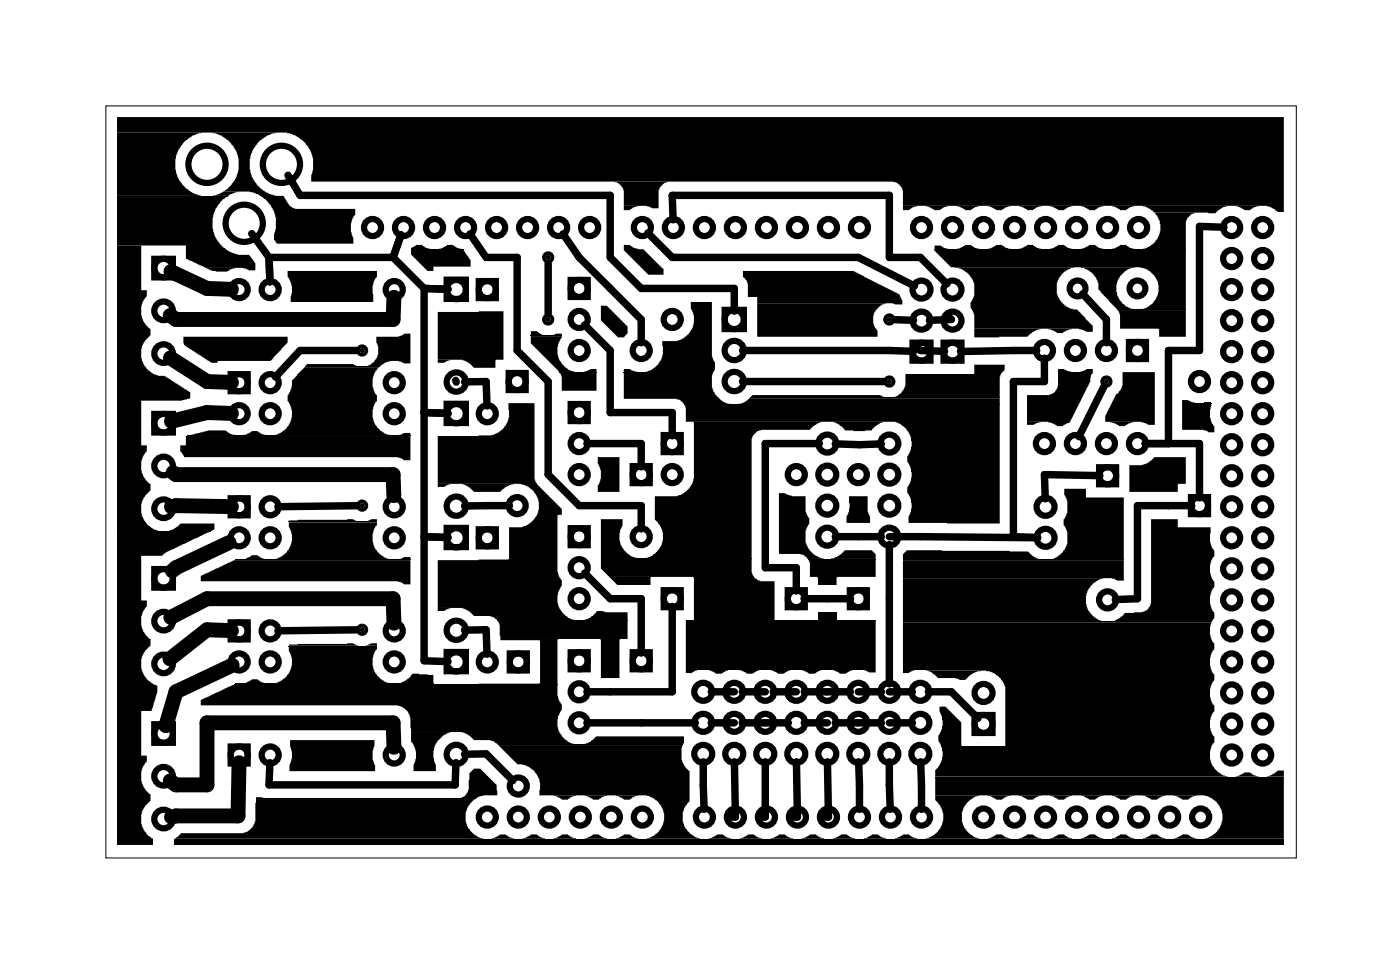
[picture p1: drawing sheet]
<svg xmlns="http://www.w3.org/2000/svg" width="115mm" height="79mm" viewBox="0 0 115 79" stroke-linecap="round" stroke-linejoin="round" font-family="sans-serif">
<g fill="none" stroke="#000" stroke-width=".08">
<path d="M8.7 8.7h97.5v61.5h-97.5zM9.6 16.1h9M15.3 35.7h18.3M25 30h6.1M33.7 20.4h4.2M43.5 27.5h2.5M45.8 30.5h3.1M51.1 30.5h7.3M56.1 33.1h25.8M61.5 32.6h20.4M76.5 20.4h20.6M86.6 30.5h2.9"/>
<path d="M91.5 25.4h5.6M96.8 33h2.4M9.6 43.5h7.7M19.1 56h26.6M19.2 45.8h14.4M19.2 56h16.3M23.7 42.7h7.2M23.7 52.9h7.2M40.7 50.8h10.7M49.2 45.7h12.4M56.2 50.8h15.5M66.2 45.8h5.5"/>
<path d="M73.9 45.8h18.1M73.9 50.9h25.3M14.3 68.7h90.8M21 65.4h17.9M40.8 61h15.1M76.6 63.6h28.5M77.1 61.1h22.1"/>
</g>
<g fill="#000">
<path d="M9.6 9.6h95.5v7.8h-.5l-.2-.3-.6-.3h-29.9v-1.4l-.2-.3-.5-.2h-47.7v-.6l.1-.3v-1.1l-.1-.5-.3-.4-.4-.5-.5-.4-.5-.2h-14.2zM9.6 10.9h6.9l-.8 .2-.6 .5-.5 .6-.2 .8v1.2l.4 .7 .8 .8 .8 .3h-6.8zM9.6 16.1h9l-.6 .4-.3 .6-.2 .5-.1 1.1 .2 .6 .4 .6 .7 .7 .8 .3h.9l.5 .6v.6h-.5l-.5-.2h-3.1l-1.6-.7v-1.1h-5.6zM17.4 10.9h5.2l-.7 .2-.6 .4-.6 .8-.2 .7v.9l.1 .6 .3 .4 .5 .6 .6 .4 .5 .1h.7l.5 .8 .5 .3h4.9v.5l-.2 .1-.2 .6v.7l.2 .4v.5h-6.3l-.2-.3v-.5l.2-.3v-1l-.3-.7-.6-.8-.6-.4-.6-.2h-2.2l.7-.6 .4-.6 .1-.5v-1.1l-.2-.7-.6-.7-.6-.4zM17.5 16l.4-.1 .4-.2h1.2l-.6 .2-.2 .1zM50.3 14.9h4.4l-.3 .1-.4 .4-.1 1.7h-.5l-.4-.3h-1.9l-.1-1.4-.2-.3zM51.1 16.8l1.2 .1-.4 .1-.3 .2h-.5zM73.9 16.8l1.2 .1-.3 .1-.3 .2h-.6zM75.8 16.8l1.9 .1-.4 .1-.3 .2h-.5l-.1-.1zM78.4 16.8l1.8 .1-.4 .1-.3 .2h-.5v-.1zM80.9 16.8l1.8 .1-.3 .1-.3 .2h-.5l-.1-.1zM83.4 16.8l1.9 .1-.4 .1-.3 .2h-.5v-.1z"/>
<path d="M86 16.8l1.8 .1-.3 .1-.3 .2h-.6v-.1zM88.5 16.8l1.9 .1-.4 .1-.3 .2h-.5l-.1-.1zM91.1 16.8l1.8 .1-.4 .1-.3 .2h-.5v-.1zM93.6 16.8l6.9 .1-.4 .1-.5 .5h-.7l-4.4-.1-.3-.3zM94.6 17.4h3.3l-.3 .1-.4 .4-.1 .2v2.3h-3.5l.8-.4 .4-.4 .2-.5v-1zM101.2 16.8l1.9 .1-.4 .1-.3 .2h-.5l-.1-.1zM9.6 20.1h2v3.7h.4v.5l-.2 .2-.2 .5v.8l.3 .8 .3 .3h.1v.6l-.4 .4-.3 .4v1.2l.4 .7 .5 .4 .4 .2h.6l2.1 1.3v.5l-.7 .2h-3.3v3.7h.4v.5l-.2 .2-.2 .5v.8l.3 .8 .3 .3h.1v.6l-.4 .4-.3 .4v1l.4 .9 .5 .4 .4 .2h-3.3zM15 27.6h8.6v.5l-.6 .4v.1l-.6 .6-.2 .3h-4.4v.2h-.5l-2.1-1.3-.2-.3zM15.2 35.7h18.4v2h-.5l-.1-.1-.4-.2h-17.5l-.2-.3-.1-.1v-.5h.4zM16.9 21.9l2.3 .1h-.3l-.3 .2h-.9l-.5-.1zM15.6 35.6l1.4-.4h1.5l.3 .3 .4 .1zM19.9 35.6h.3l.4-.3h.5l.2 .2 .5 .1z"/>
<path d="M23.6 22.2h7.3v.5l-.2 .1-.2 .6 .1 1.3h-6.8l.1-1.3-.1-.5-.2-.2zM24.6 30.4l.3-.3h6.1l-.3 .3-.2 .6 .1 .9 .1 .3 .2 .1v.6l-.2 .1-.2 .5v.7l.4 .8 .6 .5 .4 .1h-9.4l.8-.4 .5-.7 .1-.3v-.6l-.2-.7h-.1v-.6h.1l.2-.5v-.7zM25.1 29.8h3.8l.4 .2h-4.3zM30 30l.4-.1 .3-.4h1.2l-.4 .2-.4 .3zM32.6 35.6h.3l.2-.2h.5v.2zM30.8 27.6h1.8l.5-.3h.5v2.5h-.5l-.5-.3h-1.9l.3-.5v-.7l-.2-.2zM33.7 20.5h4.3l.2 .4 .3 .4v.5h-3v.4h-.5l-1.3-1.3zM33.7 20.3l.3-.1 .1-.2h.5l.2 .3 .4 .1h-1.5zM35.8 29.4l1.1 .1h-.3l-.2 .2h-.6zM35.8 39.6l1.1 .1h-.3l-.2 .2h-.6zM35.9 20.4h.3l.4-.4h.5l.2 .3 .5 .1zM37.9 39.6l4.1 .1-.6 .2-.4 .4h-2.2l-.3-.4z"/>
<path d="M35.8 25.5h5.4v3.9l-.6 .1v.6h-1.8l-.3-.3-.6-.4h-2.1zM35.8 35.7h3.4l1.3-.1 .6-.4 .5-.7 .1-.3-.1-1.2h2.2v6.3l.2 .4 2 1.9v.5l-.3 .1v4.6l.1 .5 .2 .2v.5l-.2 .3-.1 .4v.7l.3 .7 .5 .5 .6 .2h-6.4v-.1h-.1l-.1-.2-.3-.1h-1.4l-.3-.3-.6-.3h-2.1v-3.9l5.8-.1 .1-2.6h1.1l.5-.2 .5-.5 .3-.8v-.7l-.2-.6-.4-.4-.6-.3-7.1-.1zM43.5 27.1h.5l.2 .2 .3 .2h-1zM43.5 27.5h2.5l-.3 .9v.6l.1 .4 .5 .7 .8 .4h-1.3v-.1l-2.3-2.3zM45.2 27.4l.3-.1h.5v.2zM45.9 30.5h3v1.5h-2.9v-1.2zM47.8 30.4h.3l.2-.2h.6v.3zM49 37.4h1.7v2.9h-1.7v-.6h.1l.1-.5v-.7l-.2-.5zM49.2 25h.5l1.7 1.7v.6l-.3 .2v.1h-.5l-1.4-1.4zM51.1 20h.5l.5 .4h.6l1.5 1.6h.1v.5h-1.2l-2-2zM51.1 30.2h.5l.6 .3h-1.1zM51.1 30.5h7.3l-.1 .2v1l.1 .3 .7 .8 .7 .3h-3.8l-.1-.2-.5-.3h-4.3z"/>
<path d="M56.1 33.2h25.8v9.7l-7.5-.1v-.6l.2-.3 .1-.7-.1-.5-.3-.3v-.5l.1-.1 .2-.4 .1-.8-.1-.4-.3-.4v-.5h.1l.2-.5 .1-.7-.1-.5-.3-.5-.8-.5-17.3-.1v-1.1zM56.6 24.7h1.7v4.5l.3 .5v.6l-.1 .2h-5.6l.7-.4 .5-.6 .2-.5-.1-1.1h1.3l.3-.1 .4-.2 .5-.6 .1-.5v-.7l-.2-.5zM56.8 34.5h10.4l-.6 .4-.3 .3h-4l-.3 .1-.3 .3-.1 .3v9.8h-8.7l.5-.2 .5-.5 .4-.7-.1-.9-.3-.6-.3-.2v-2h1.9l.3-.1 .7-.5 .2-.4 .1-.4zM60.8 22.2h9.1l.8 .4 .1 .1 2.4 1.2a.91 .91 0 0 1 .6 .6l.1 .4h-.6l-.2-.1h-11.1v-.5h-.8v-1.1l-.2-.5h-.2zM60.4 33.1l.5-.1 .4-.4h20.6v.5zM61.6 32.4l10.5-.1 .4 .2h-11zM62 24.8l10.5 .1-.4 .1-.4 .4-.2 .4v.7l.2 .4 .2 .2v.5h-9.9zM68.3 34.5l4 .1h-.1l-.5 .3-.3 .3-1.5 .1-.7-.1-.3-.3zM76.5 20.1h.5l.2 .2 .5 .1h-1.2zM76.5 20.5h20.6v4.8h-3.6l.4-.1 .4-.3 .3-.3 .3-.6v-.7l-.2-.6-.5-.5-.5-.3h-15.8l-1.4-1.3zM78.2 21.9h9.8l-.7 .2-.6 .6-.2 .4v1l.4 .6 .3 .3 .5 .3h.5l.7 .7v.1l.6 .6v.5h-.6l-.5-.3h-8.6v-1.2l-.2-.4-.1-.1v-.5h.1l.2-.5v-1l-.2-.5-.4-.4-.5-.3zM78.4 20.4h.2l.4-.4h.5l.2 .3 .5 .1z"/>
<path d="M79.8 26.9l5.4 .1-.6 .2-.4 .4h-4.4zM74.2 30.6h5.6v-.7h2.5v.4l-.3 .3-.1 .2v1.7h-8.7l.5-.3 .3-.4 .2-.2zM80.9 20.4h.2l.5-.4h.5l.2 .3 .4 .1zM83.4 20.4h.3l.4-.4h.5l.2 .3 .5 .1zM84.1 34.5l1.1 .1h-.3l-.2 .2h-.6zM85.8 26.9l2 .1h-.4l-.3 .3h-.6l-.3-.3zM86 20.4h.2l.4-.4h.6l.2 .3 .4 .1zM86.6 30.2h.6l.5 .3h-1.1zM84.1 32.3h1.8l.4-.1 .3-.6v-1.1h2.9l-.2 .2v.6l-1.5 2.8a.72 .72 0 0 1-.6 .6l-.1 .2h-.6l-.3-.3-.4-.1h-1.7zM88.5 21.9h4.4l-.8 .3-.5 .5-.2 .6v.6l.3 .7 .5 .5 .6 .2h-1.3l-1.6-1.6v-.6l-.3-.6-.4-.4zM88.5 30.4h.3l.2-.2h.5v.3zM88.5 20.4h.2l.5-.4h.5l.2 .3 .5 .1z"/>
<path d="M90.9 34.5l1.9 .1h-.3l-.4 .3h-.5l-.3-.3zM91.5 25.4h5.6v2.2h-2.2v-.7h-3.2v-1.2zM91.1 20.4h.2l.4-.4h.5l.2 .3 .5 .1zM91.9 30.5h2.7v4.3h-.6l-.5-.3h-3v-.5l.9-1.7 .2-.2 .3-.4zM92.5 38.1h1.1l.5-.2 .4-.5h2.6v2.2h-.6v.7h-4zM96.8 32.7h.5l.6 .3h-1.1zM96.8 33.1h2.4l-.1 .4v.7l.1 .5 .2 .2v.5h-.5v-.1l-.3-.1h-1.8zM98.6 33h.6zM9.6 43.5h7.6l-3.6 1.7-.3 .3h-1.7v3.7h.4v.5l-.2 .2-.2 .5v.8l.3 .8 .3 .3h.1v.6l-.4 .4-.3 .4v1l.4 .9 .5 .4 .4 .1v.6l-.5 1.5h-.8v3.7h.4v.5l-.2 .2-.2 .5v.8l.3 .8 .3 .3h.1v.6l-.4 .4-.3 .4v1l.4 .9 .5 .4v.5h-2.9zM13.9 43.4l.4-.1 .5-.4h2.8v.5l-.2 .1zM16.4 57.3l2.6-1.2h26.7v.9l.1 .4 .2 .2v.5l-.2 .4-.1 .4v.8l.3 .6 .3 .3 .8 .3h-6.4l-.2-.2-.3-.1h-1.4l-.3-.4-.6-.3h-4.2l-.1-1.3-.4-.6-.6-.3h-16.2zM16.4 47.1l2.7-1.2h14.5v1.9h-.5l-.1-.1-.4-.1h-16.2z"/>
<path d="M19.9 45.8h.3l.4-.4h.5l.2 .3 .5 .1zM19.9 55.9h.3l.4-.3h.5l.2 .2 .5 .2zM23.7 42.8h7.2v.2l-.2 .1-.2 .6v.7l.1 .3 .6 .7 .7 .4h-9.4l.8-.4 .5-.7 .1-.4v-.6l-.2-.5zM23.7 52.9h7.2v.3l-.2 .1-.2 .5v.7l.1 .4 .6 .7 .7 .4h-9.4l.8-.4 .5-.8 .1-.3v-.6l-.2-.6zM23.7 42.6l5.2-.1 .4 .2h-5.6zM23.7 52.8l5.2-.1 .4 .2h-5.6zM30 42.7h.2l.2-.2h.5v.2zM30 52.8h.2l.2-.1h.5v.2zM32.6 45.8h.3l.2-.2h.5v.2zM33.7 59.9h3.2l-.6 .3-.5 .5-.2 .3-.1 .5v.6l.2 .5v.5h-1.8v-.5l.2-.5v-.6l-.3-.7-.1-.1zM32.6 55.9h.3l.4-.2 .4-.3 .1-.2 1.7 .1v.7zM35.8 49.8h1.1l-.3 .1-.2 .1h-.6z"/>
<path d="M40.8 50.8h10.6v1.5l-.7 .1v3.1h-1.5v-3.2h-8.2l-.1-1.2zM41 52.3h4.7v3.7h-6.5l5-.1v-3.4l-3.2-.1zM47.8 50.7l.5-.1 .6-.5v-.1h.5l.2 .1h1.8v.7zM49.2 42.5h1.8v.6l-.3 .5v.7l.1 .3 .6 .7 .8 .4h-3zM49.2 45.8h12.4v1.1l.3 .5 .4 .2h1.1v3.2h-6.6v-3.6h-6.9l-.7-.6zM49.9 47.2h3.4v.7h-2.8zM56.2 50.8h15.5v4.3h-.5l-.4-.3h-14.6zM56.2 54.8l.9 .1-.4 .1v.1h-.5zM58.1 54.8l1.5 .1h-.1l-.4 .3h-.5v-.1zM60.6 54.8l1.6 .1h-.2l-.3 .3h-.6v-.1zM63.2 54.8l1.5 .1h-.2l-.3 .3h-.5l-.1-.1zM63.8 40.4h.5l.6 .2h1.1v1.3l.2 .5h.1v.5l-.1 .1-.2 .4v1l.3 .6 .3 .4 .8 .4h-1.3l-.2-.4-.3-.1h-1.8z"/>
<path d="M65.7 54.8l1.5 .1-.3 .1-.2 .2h-.5v-.1zM66.2 45.8h5.5v1.4h-3.1l-.1 .7h-1.5l-.1-.7h-.6v-1.1zM67 50.1h1.5v.7h-1.5zM68.3 54.8l1.5 .1-.4 .1-.1 .2h-.5l-.1-.1zM68.1 45.7l.5-.1 .6-.6h2.2l.3 .3v.5zM69.5 40.6h1.6v1.3l.2 .3v.6h-2v-.6l.2-.2 .1-.4zM73.9 45.9h18.1v1.6h-.5l-.4-.2h-17.2zM73.9 47.3h16.5l-.5 .2-.5 .4-.3 .3-.2 .6v.7l.2 .5 .5 .5 .8 .4h-16.5zM73.9 50.9h25.3l-.1 .4v.7l.2 .6 .1 .1v.5l-.1 .1-.2 .3v.9l.2 .6 .1 .1v.5l-.1 .1-.2 .4v.9l.2 .5 .1 .1v.6l-.1 .1-.2 .3v.9l.2 .6 .1 .1v.5l-.1 .1-.1 .2h-16.9v-4.9l-.3-.6-.5-.4-.7-.3-6.9-.1zM73.9 54.8l1 .1-.4 .1v.1h-.6zM74 45.3l.3-.3 9.9 .1 .3 .4 .6 .3h-11.2zM76 54.9h4.3h-.3l-.4 .3-.5 .5h-.5l-.3-.2h-1.5l-.3-.3z"/>
<path d="M76.9 57.8h.6l1.2 1.3 .1 2h-1.7l-.3-.4v-.5l.3-.4 .1-.4-.1-.7-.2-.4zM87.2 40h1.7v.7h3.1v5.1h-5.9l.5-.2 .4-.3 .2-.3 .2-.5v-1l-.2-.4-.1-.1v-.5h.1l.2-.5v-1l-.2-.5zM94.3 42.5h2.2v.7h2.6v1.2l.2 .5 .1 .1v.6l-.1 .1-.2 .5v.9l.2 .4 .1 .1v.5l-.1 .1-.2 .6v.9l.2 .3 .1 .1v.5l-.2 .3h-8.1l.6-.3 .4-.3v-.1l1.6-.1 .4-.3 .1-.2zM14.3 68.7h90.8v.5h-90.8zM21 65.3h.5l.1 .1h-.6zM14.3 68.6l.3-.1 .2-.3h5.1l.4-.1 .4-.4 .2-.5 .1-1.8h17.9l-.4 .4-.3 .4-.1 .3v.8l.2 .5 .5 .5 .8 .4zM23.8 60.6h6.9v.5l-.2 .4v.7l.2 .4v.5h-7v-.5l.2-.5v-.6l-.1-.4zM38.4 63.3l.4-.4h.6l1.3 1.3v.9h-1.1l-.5 .2-.1 .1h-1.3l.3-.2 .3-.4zM40.8 61h15.1l-.1 .2v1l.3 .6 .4 .3v2.5l-.2 .2-.3 .4-.1 .3v.8l.2 .5 .5 .5 .7 .4h-4.3l.6-.3 .4-.3 .4-.9v-.6l-.3-.7-.3-.4-.6-.3-9-.1v-1.1v-.2l-.4-.6-.4-.4-.4-.2h-.6zM40.3 68.6h.2l.4-.3h.5l.2 .2 .5 .2zM42.8 68.6h.2l.5-.3h.5l.2 .2 .4 .2zM45.3 65.1l1.9 .1h-.4l-.3 .3h-.5v-.1z"/>
<path d="M45.3 68.6h.3l.4-.3h.5l.2 .2 .5 .2zM47.9 65.1l1.8 .1h-.3l-.3 .3h-.6v-.1zM47.9 68.6h.2l.4-.3h.6l.2 .2 .4 .2zM47.8 60.9l.5-.2 .5-.4h7.2v.6zM50.4 65.1l1.9 .1h-.4l-.3 .3h-.5l-.1-.1zM50.4 68.6h.2l.5-.3h.5l.2 .2 .5 .2zM58 68.6h.3l.4-.3h.5l.2 .2 .5 .2zM60.6 68.6h.2l.4-.3h.6l.2 .2 .4 .2zM63.1 68.6h.2l.5-.3h.5l.2 .2 .5 .2zM65.7 68.6h.2l.4-.3h.5l.2 .2 .5 .2zM68.2 68.6h.2l.5-.3h.5l.2 .2 .4 .2zM70.7 68.6h.3l.4-.3h.5l.2 .2 .5 .2z"/>
<path d="M73.3 68.6h.2l.4-.3h.6l.2 .2 .4 .2zM76.6 63.6h28.5v5.1h-6.4l.6-.3 .4-.3 .4-.9v-.9l-.2-.4-.6-.5-.6-.3h-22.1zM76.6 65.1h3.6l-.8 .4-.4 .5-.2 .5v.8l.2 .5 .4 .5 .8 .4h-4.4l.6-.3 .4-.3 .4-.9v-.8l-.2-.5-.4-.4zM77.1 61.1h22.1l-.1 .4v.7l.2 .5 .5 .5 .7 .4h-23.9v-.6l.2-.2 .3-.6 .1-.7zM80.9 65.1l1.8 .1h-.3l-.3 .3h-.5l-.1-.1zM80.9 68.6h.2l.5-.3h.5l.2 .2 .4 .2zM83.4 65.1l1.9 .1h-.4l-.3 .3h-.5v-.1zM83.4 68.6h.3l.4-.3h.5l.2 .2 .5 .2zM86 65.1l1.8 .1h-.3l-.3 .3h-.6v-.1zM86 68.6h.2l.4-.3h.6l.2 .2 .4 .2zM88.5 65.1l1.9 .1h-.4l-.3 .3h-.5l-.1-.1zM88.5 68.6h.2l.5-.3h.5l.2 .2 .5 .2z"/>
<path d="M91.1 65.1l1.8 .1h-.4l-.3 .3h-.5v-.1zM91.1 68.6h.2l.4-.3h.5l.2 .2 .5 .2zM93.6 65.1l1.8 .1h-.3l-.3 .3h-.5l-.1-.1zM93.6 68.6h.2l.5-.3h.5l.2 .2 .4 .2zM96.1 65.1l1.9 .1h-.4l-.3 .3h-.5v-.1zM96.1 68.6h.3l.4-.3h.5l.2 .2 .5 .2zM101.2 63.5h.2l.5-.3h.5l.2 .2 .5 .2zM103.8 63.5h.2l.4-.2 .2-.2h.5v.5z"/>
</g>
<g fill="#000">
<circle cx="26.6" cy="11.5" r=".95"/>
<circle cx="25.1" cy="31.8" r=".95"/>
<circle cx="25.4" cy="23.4" r=".95"/>
<circle cx="29.7" cy="28.7" r=".2"/>
<circle cx="37.5" cy="27.1" r=".95"/>
<circle cx="42.2" cy="35.8" r=".95"/>
<circle cx="44.9" cy="21.1" r=".2"/>
<circle cx="44.9" cy="26.2" r=".2"/>
<circle cx="56.8" cy="28.7" r=".95"/>
<circle cx="63.6" cy="23.5" r=".95"/>
<circle cx="72.8" cy="26.2" r=".2"/>
<circle cx="72.8" cy="31.2" r=".2"/>
<circle cx="86.8" cy="33.3" r=".95"/>
<circle cx="90.6" cy="31.2" r=".2"/>
<circle cx="93" cy="32.4" r=".95"/>
<circle cx="95" cy="38.8" r=".95"/>
<circle cx="25.8" cy="44.2" r=".95"/>
<circle cx="29.7" cy="41.4" r=".2"/>
<circle cx="29.7" cy="51.6" r=".2"/>
<circle cx="25.6" cy="61.8" r=".95"/>
</g>
<g fill="none" stroke="#000" stroke-width=".51">
<path d="M12.6 33.9h1.6v1.5h-1.6zM12.6 21.2h1.6v1.5h-1.6zM18.9 30.6h1.4v1.4h-1.4zM36.6 33.1h1.6v1.5h-1.6zM36.6 22.9h1.6v1.6h-1.6zM39.2 23h1.4v1.4h-1.4zM41.7 30.5h1.4v1.4h-1.4zM46.7 22.9h1.4v1.4h-1.4zM46.7 33.1h1.4v1.4h-1.4zM51.8 38.2h1.4v1.4h-1.4zM54.4 35.6h1.4v1.4h-1.4zM59.3 25.4h1.6v1.5h-1.6z"/>
<path d="M74.7 28.1h1.5v1.4h-1.5zM77.3 28.1h1.4v1.4h-1.4zM90 38.2h1.4v1.4h-1.4zM92.5 28h1.4v1.4h-1.4zM12.6 59.3h1.6v1.5h-1.6zM12.6 46.6h1.6v1.5h-1.6zM18.9 50.9h1.4v1.4h-1.4zM18.9 40.8h1.4v1.4h-1.4zM36.6 43.2h1.6v1.6h-1.6zM36.6 53.4h1.6v1.5h-1.6zM39.2 43.3h1.4v1.4h-1.4zM41.7 53.5h1.4v1.4h-1.4z"/>
<path d="M46.7 43.2h1.4v1.4h-1.4zM46.7 53.4h1.4v1.4h-1.4zM51.8 53.4h1.4v1.4h-1.4zM54.4 48.3h1.4v1.4h-1.4zM64.5 48.3h1.4v1.4h-1.4zM69.6 48.3h1.4v1.4h-1.4zM79.8 58.5h1.5v1.5h-1.5zM97.5 40.7h1.4v1.4h-1.4zM18.9 61.1h1.4v1.4h-1.4z"/>
<circle cx="17" cy="13.5" r="1.52"/>
<circle cx="20" cy="18.3" r="1.52"/>
<circle cx="23" cy="13.5" r="1.52"/>
<circle cx="30.5" cy="18.6" r=".7"/>
<circle cx="33" cy="18.6" r=".7"/>
<circle cx="35.6" cy="18.6" r=".7"/>
<circle cx="38.1" cy="18.6" r=".7"/>
<circle cx="40.7" cy="18.6" r=".7"/>
<circle cx="43.2" cy="18.6" r=".7"/>
<circle cx="45.7" cy="18.6" r=".7"/>
<circle cx="48.3" cy="18.6" r=".7"/>
<circle cx="52.6" cy="18.6" r=".7"/>
<circle cx="55.1" cy="18.6" r=".7"/>
<circle cx="57.7" cy="18.6" r=".7"/>
<circle cx="60.2" cy="18.6" r=".7"/>
<circle cx="62.8" cy="18.6" r=".7"/>
<circle cx="65.3" cy="18.6" r=".7"/>
<circle cx="67.8" cy="18.6" r=".7"/>
<circle cx="70.4" cy="18.6" r=".7"/>
<circle cx="75.5" cy="18.6" r=".7"/>
<circle cx="78" cy="18.6" r=".7"/>
<circle cx="80.5" cy="18.6" r=".7"/>
<circle cx="83.1" cy="18.6" r=".7"/>
<circle cx="85.6" cy="18.6" r=".7"/>
<circle cx="88.2" cy="18.6" r=".7"/>
<circle cx="90.7" cy="18.6" r=".7"/>
<circle cx="93.2" cy="18.6" r=".7"/>
<circle cx="100.9" cy="18.6" r=".7"/>
<circle cx="103.4" cy="18.6" r=".7"/>
<circle cx="13.4" cy="38.1" r=".76"/>
<circle cx="13.4" cy="25.4" r=".76"/>
<circle cx="13.4" cy="34.6" r=".76"/>
<circle cx="13.4" cy="21.9" r=".76"/>
<circle cx="13.4" cy="28.9" r=".76"/>
<circle cx="19.6" cy="23.7" r=".7"/>
<circle cx="19.6" cy="33.9" r=".7"/>
<circle cx="19.6" cy="31.3" r=".7"/>
<circle cx="22.1" cy="23.7" r=".7"/>
<circle cx="22.1" cy="33.9" r=".7"/>
<circle cx="22.1" cy="31.3" r=".7"/>
<circle cx="32.3" cy="23.7" r=".7"/>
<circle cx="32.3" cy="33.9" r=".7"/>
<circle cx="32.3" cy="31.3" r=".7"/>
<circle cx="37.4" cy="23.7" r=".79"/>
<circle cx="37.4" cy="33.9" r=".79"/>
<circle cx="37.4" cy="31.3" r=".79"/>
<circle cx="39.9" cy="23.7" r=".7"/>
<circle cx="39.9" cy="33.9" r=".7"/>
<circle cx="42.4" cy="31.2" r=".7"/>
<circle cx="47.4" cy="26.2" r=".7"/>
<circle cx="47.4" cy="23.6" r=".7"/>
<circle cx="47.4" cy="36.3" r=".7"/>
<circle cx="47.4" cy="33.8" r=".7"/>
<circle cx="47.4" cy="28.7" r=".7"/>
<circle cx="47.4" cy="38.9" r=".7"/>
<circle cx="52.5" cy="28.7" r=".7"/>
<circle cx="52.5" cy="38.9" r=".7"/>
<circle cx="55.1" cy="38.9" r=".7"/>
<circle cx="55.1" cy="26.2" r=".7"/>
<circle cx="55.1" cy="36.3" r=".7"/>
<circle cx="60.1" cy="26.2" r=".79"/>
<circle cx="60.1" cy="28.7" r=".79"/>
<circle cx="60.1" cy="31.2" r=".79"/>
<circle cx="65.2" cy="38.9" r=".7"/>
<circle cx="67.8" cy="38.9" r=".74"/>
<circle cx="67.8" cy="36.3" r=".74"/>
<circle cx="70.3" cy="38.9" r=".7"/>
<circle cx="72.8" cy="38.9" r=".74"/>
<circle cx="72.8" cy="36.3" r=".74"/>
<circle cx="75.5" cy="23.7" r=".74"/>
<circle cx="75.5" cy="28.8" r=".74"/>
<circle cx="75.5" cy="26.2" r=".74"/>
<circle cx="78" cy="23.7" r=".74"/>
<circle cx="78" cy="28.8" r=".74"/>
<circle cx="78" cy="26.2" r=".74"/>
<circle cx="85.5" cy="28.7" r=".7"/>
<circle cx="85.5" cy="36.3" r=".7"/>
<circle cx="88.1" cy="28.7" r=".7"/>
<circle cx="88.1" cy="36.3" r=".7"/>
<circle cx="90.6" cy="28.7" r=".7"/>
<circle cx="90.6" cy="36.3" r=".7"/>
<circle cx="90.7" cy="38.9" r=".7"/>
<circle cx="93.2" cy="28.7" r=".7"/>
<circle cx="93.2" cy="36.3" r=".7"/>
<circle cx="98.2" cy="31.2" r=".7"/>
<circle cx="100.9" cy="28.8" r=".7"/>
<circle cx="100.9" cy="23.7" r=".7"/>
<circle cx="100.9" cy="26.2" r=".7"/>
<circle cx="100.9" cy="38.9" r=".7"/>
<circle cx="100.9" cy="21.2" r=".7"/>
<circle cx="100.9" cy="33.9" r=".7"/>
<circle cx="100.9" cy="36.4" r=".7"/>
<circle cx="100.9" cy="31.3" r=".7"/>
<circle cx="103.4" cy="28.8" r=".7"/>
<circle cx="103.4" cy="26.2" r=".7"/>
<circle cx="103.4" cy="23.7" r=".7"/>
<circle cx="103.4" cy="38.9" r=".7"/>
<circle cx="103.4" cy="21.2" r=".7"/>
<circle cx="103.4" cy="33.9" r=".7"/>
<circle cx="103.4" cy="36.4" r=".7"/>
<circle cx="103.4" cy="31.3" r=".7"/>
<circle cx="13.4" cy="50.8" r=".76"/>
<circle cx="13.4" cy="47.3" r=".76"/>
<circle cx="13.4" cy="41.6" r=".76"/>
<circle cx="13.4" cy="54.3" r=".76"/>
<circle cx="19.6" cy="44" r=".7"/>
<circle cx="19.6" cy="54.2" r=".7"/>
<circle cx="19.6" cy="41.5" r=".7"/>
<circle cx="19.6" cy="51.6" r=".7"/>
<circle cx="22.1" cy="44" r=".7"/>
<circle cx="22.1" cy="54.2" r=".7"/>
<circle cx="22.1" cy="41.5" r=".7"/>
<circle cx="22.1" cy="51.6" r=".7"/>
<circle cx="32.3" cy="54.2" r=".7"/>
<circle cx="32.3" cy="44" r=".7"/>
<circle cx="32.3" cy="51.6" r=".7"/>
<circle cx="32.3" cy="41.5" r=".7"/>
<circle cx="37.4" cy="44" r=".79"/>
<circle cx="37.4" cy="54.2" r=".79"/>
<circle cx="37.4" cy="41.4" r=".79"/>
<circle cx="37.4" cy="51.6" r=".79"/>
<circle cx="39.9" cy="44" r=".7"/>
<circle cx="39.9" cy="54.2" r=".7"/>
<circle cx="42.4" cy="41.4" r=".7"/>
<circle cx="42.4" cy="54.2" r=".7"/>
<circle cx="47.4" cy="56.6" r=".7"/>
<circle cx="47.4" cy="43.9" r=".7"/>
<circle cx="47.4" cy="46.5" r=".7"/>
<circle cx="47.4" cy="54.1" r=".7"/>
<circle cx="47.4" cy="59.2" r=".7"/>
<circle cx="47.4" cy="49" r=".7"/>
<circle cx="52.5" cy="43.9" r=".7"/>
<circle cx="52.5" cy="54.1" r=".7"/>
<circle cx="55.1" cy="49" r=".7"/>
<circle cx="57.6" cy="59.2" r=".74"/>
<circle cx="57.6" cy="56.6" r=".74"/>
<circle cx="60.1" cy="59.2" r=".74"/>
<circle cx="60.1" cy="56.6" r=".74"/>
<circle cx="62.7" cy="59.2" r=".74"/>
<circle cx="62.7" cy="56.6" r=".74"/>
<circle cx="65.2" cy="59.2" r=".74"/>
<circle cx="65.2" cy="56.6" r=".74"/>
<circle cx="65.2" cy="49" r=".7"/>
<circle cx="67.8" cy="59.2" r=".74"/>
<circle cx="67.8" cy="56.6" r=".74"/>
<circle cx="67.8" cy="41.4" r=".74"/>
<circle cx="67.8" cy="43.9" r=".74"/>
<circle cx="70.3" cy="59.2" r=".74"/>
<circle cx="70.3" cy="56.6" r=".74"/>
<circle cx="70.3" cy="49" r=".7"/>
<circle cx="72.8" cy="59.2" r=".74"/>
<circle cx="72.8" cy="56.6" r=".74"/>
<circle cx="72.8" cy="41.4" r=".74"/>
<circle cx="72.8" cy="43.9" r=".74"/>
<circle cx="75.4" cy="59.2" r=".74"/>
<circle cx="75.4" cy="56.6" r=".74"/>
<circle cx="80.5" cy="59.3" r=".74"/>
<circle cx="80.5" cy="56.7" r=".74"/>
<circle cx="85.6" cy="44" r=".74"/>
<circle cx="85.6" cy="41.5" r=".74"/>
<circle cx="90.7" cy="49.1" r=".7"/>
<circle cx="98.2" cy="41.4" r=".7"/>
<circle cx="100.9" cy="41.5" r=".7"/>
<circle cx="100.9" cy="46.6" r=".7"/>
<circle cx="100.9" cy="56.7" r=".7"/>
<circle cx="100.9" cy="44" r=".7"/>
<circle cx="100.9" cy="59.3" r=".7"/>
<circle cx="100.9" cy="51.6" r=".7"/>
<circle cx="100.9" cy="49.1" r=".7"/>
<circle cx="100.9" cy="54.2" r=".7"/>
<circle cx="103.4" cy="49.1" r=".7"/>
<circle cx="103.4" cy="54.2" r=".7"/>
<circle cx="103.4" cy="41.5" r=".7"/>
<circle cx="103.4" cy="46.6" r=".7"/>
<circle cx="103.4" cy="44" r=".7"/>
<circle cx="103.4" cy="51.6" r=".7"/>
<circle cx="103.4" cy="56.7" r=".7"/>
<circle cx="103.4" cy="59.3" r=".7"/>
<circle cx="13.4" cy="63.5" r=".76"/>
<circle cx="13.4" cy="60" r=".76"/>
<circle cx="13.4" cy="67" r=".76"/>
<circle cx="19.6" cy="61.8" r=".7"/>
<circle cx="22.1" cy="61.8" r=".7"/>
<circle cx="32.3" cy="61.8" r=".7"/>
<circle cx="37.4" cy="61.8" r=".79"/>
<circle cx="39.9" cy="66.9" r=".7"/>
<circle cx="42.4" cy="64.3" r=".7"/>
<circle cx="42.4" cy="66.9" r=".7"/>
<circle cx="45" cy="66.9" r=".7"/>
<circle cx="47.5" cy="66.9" r=".7"/>
<circle cx="50.1" cy="66.9" r=".7"/>
<circle cx="52.6" cy="66.9" r=".7"/>
<circle cx="57.6" cy="61.7" r=".74"/>
<circle cx="57.7" cy="66.9" r=".7"/>
<circle cx="60.1" cy="61.7" r=".74"/>
<circle cx="60.2" cy="66.9" r=".7"/>
<circle cx="62.7" cy="61.7" r=".74"/>
<circle cx="62.8" cy="66.9" r=".7"/>
<circle cx="65.2" cy="61.7" r=".74"/>
<circle cx="65.3" cy="66.9" r=".7"/>
<circle cx="67.8" cy="61.7" r=".74"/>
<circle cx="67.8" cy="66.9" r=".7"/>
<circle cx="70.3" cy="61.7" r=".74"/>
<circle cx="70.4" cy="66.9" r=".7"/>
<circle cx="72.8" cy="61.7" r=".74"/>
<circle cx="72.9" cy="66.9" r=".7"/>
<circle cx="75.4" cy="61.7" r=".74"/>
<circle cx="75.5" cy="66.9" r=".7"/>
<circle cx="80.5" cy="66.9" r=".7"/>
<circle cx="83.1" cy="66.9" r=".7"/>
<circle cx="85.6" cy="66.9" r=".7"/>
<circle cx="88.2" cy="66.9" r=".7"/>
<circle cx="90.7" cy="66.9" r=".7"/>
<circle cx="93.2" cy="66.9" r=".7"/>
<circle cx="95.8" cy="66.9" r=".7"/>
<circle cx="98.3" cy="66.9" r=".7"/>
<circle cx="100.9" cy="61.8" r=".7"/>
<circle cx="103.4" cy="61.8" r=".7"/>
</g>
<g fill="none" stroke="#000" stroke-width=".5">
<circle cx="88.2" cy="23.6" r=".65"/>
<circle cx="93.2" cy="23.6" r=".65"/>
</g>
<g fill="none" stroke="#000" stroke-width=".3">
<circle cx="29.7" cy="28.7" r=".35"/>
<circle cx="44.9" cy="26.2" r=".35"/>
<circle cx="44.9" cy="21.1" r=".35"/>
<circle cx="72.8" cy="26.2" r=".35"/>
<circle cx="72.8" cy="31.2" r=".35"/>
<circle cx="90.6" cy="31.2" r=".35"/>
<circle cx="29.7" cy="51.6" r=".35"/>
<circle cx="29.7" cy="41.4" r=".35"/>
</g>
<g fill="none" stroke="#000" stroke-width=".61">
<path d="M20.6 19.1l1.4 2M23.6 14.3l1 1.7h25.4v5.1l2.5 2.5h7.6v1.9M32.8 19.2l-.6 1.9M38.5 19.1l1.3 2h2.6v7.6l2.5 2.5v7.7l2.5 2.5h5.1v1.9M46.1 19.1l1.3 2 5.1 5.1v1.9M53.1 19.1l2 2h15.2l4.6 2.3M55.1 18v-2h17.7v5.1h2.6l2.1 2.1M100.2 18.6l-2-.1v10.2h-2.5v7.6M22 21.1l.1 2M22 21.1h10.2M29.2 28.7h-4.6l-2 2.2M32.2 21.1l2.5 2.5"/>
<path d="M34.7 23.6l2 .1M34.7 33.8h2M34.7 23.6v30.5l2 .1M37.3 31.1l.1 .2M38 31.3l1.8-.1 .1 2M44.9 21.6v4.1M47.9 26.6l2.1 2.1v5.1h5.1v1.9M48.1 36.3h4.4v1.9M60.8 28.7h12l2 .1M60.8 31.2h11.5M67.1 36.3h-4.4v10.2h2.5v1.9M68.4 36.3l2 .1 1.8-.1"/>
<path d="M73.3 26.2h1.5M75 28.3l.4 .4 2 .1M77.5 25.8l.4 .4h-1.8M84.9 28.7l-6.2 .1M85.5 29.3v1.9h-2.5v12.7l2 .1-12.2-.1M88.7 24.1l1.9 2.1v1.9M90.1 38.9h-4.6l.1 1.9M90.4 31.7l-2 4M93.8 36.3h4.4v4.5M29.2 51.6h-6.4M29.2 41.4l-6.4 .1M34.7 43.9l2 .1"/>
<path d="M38 51.6h1.8l.1 2M41.7 41.4h-3.7M47.9 46.9l2.1 2.1h2.5v4.5M48.1 59.2h8.8M55.1 49.6v7h-7M58.2 56.6h1.9M58.2 59.2h1.9M60.8 56.6h1.9M60.8 59.2h3.8M63.3 56.6h1.9M65.8 49h3.9M65.9 56.6h3.7"/>
<path d="M65.9 59.2h1.9M68.4 59.2h3.8M68.4 43.9h3.8M70.3 56.6h1.9M72.8 44.6v11.4M72.8 56.6h1.9M72.8 59.2h1.9M76 56.6h1.9l2.2 2.2M97.6 41.4h-4.4v7.6l-1.9 .1M37.3 62.4v1.9h-15.3l.1-1.9M38 61.7h1.8l2.2 2.2M57.6 62.4l.1 3.9"/>
<path d="M60.1 62.4l.1 4.5h-.6M62.7 62.4v4.5h-.6M65.2 62.4l.1 4.5h-.6M67.8 62.4v4.5h-.6M70.3 62.4l.1 3.9M72.8 62.4l.1 3.9M75.4 62.4l.1 3.9"/>
</g>
<path d="M14 29.3l3 1.9 2 .1M14 22.2l3 1.4 2 .1M14.2 38.7l.2 .2h17.8l.1 1.7M19 33.8h-2l-3 .7M32.3 24.3l-.1 1.9h-17.8l-.5-.4M14 50.5l3-1.5h15.2l.1 2M18.8 44.4l-4.4 2.1-.3 .2M19 41.5l-4.6-.1-.4 .1M19 51.6h-2l-3.1 2.3M19 54.5l-4.6 2.1-.8 2.8M19.6 62.4l-.1 4.4h-5.1l-.4 .1M32.3 61.2l-.1-2h-15.2v5.1h-2.6l-.5-.4" fill="none" stroke="#000" stroke-width="1.2"/>
</svg>
